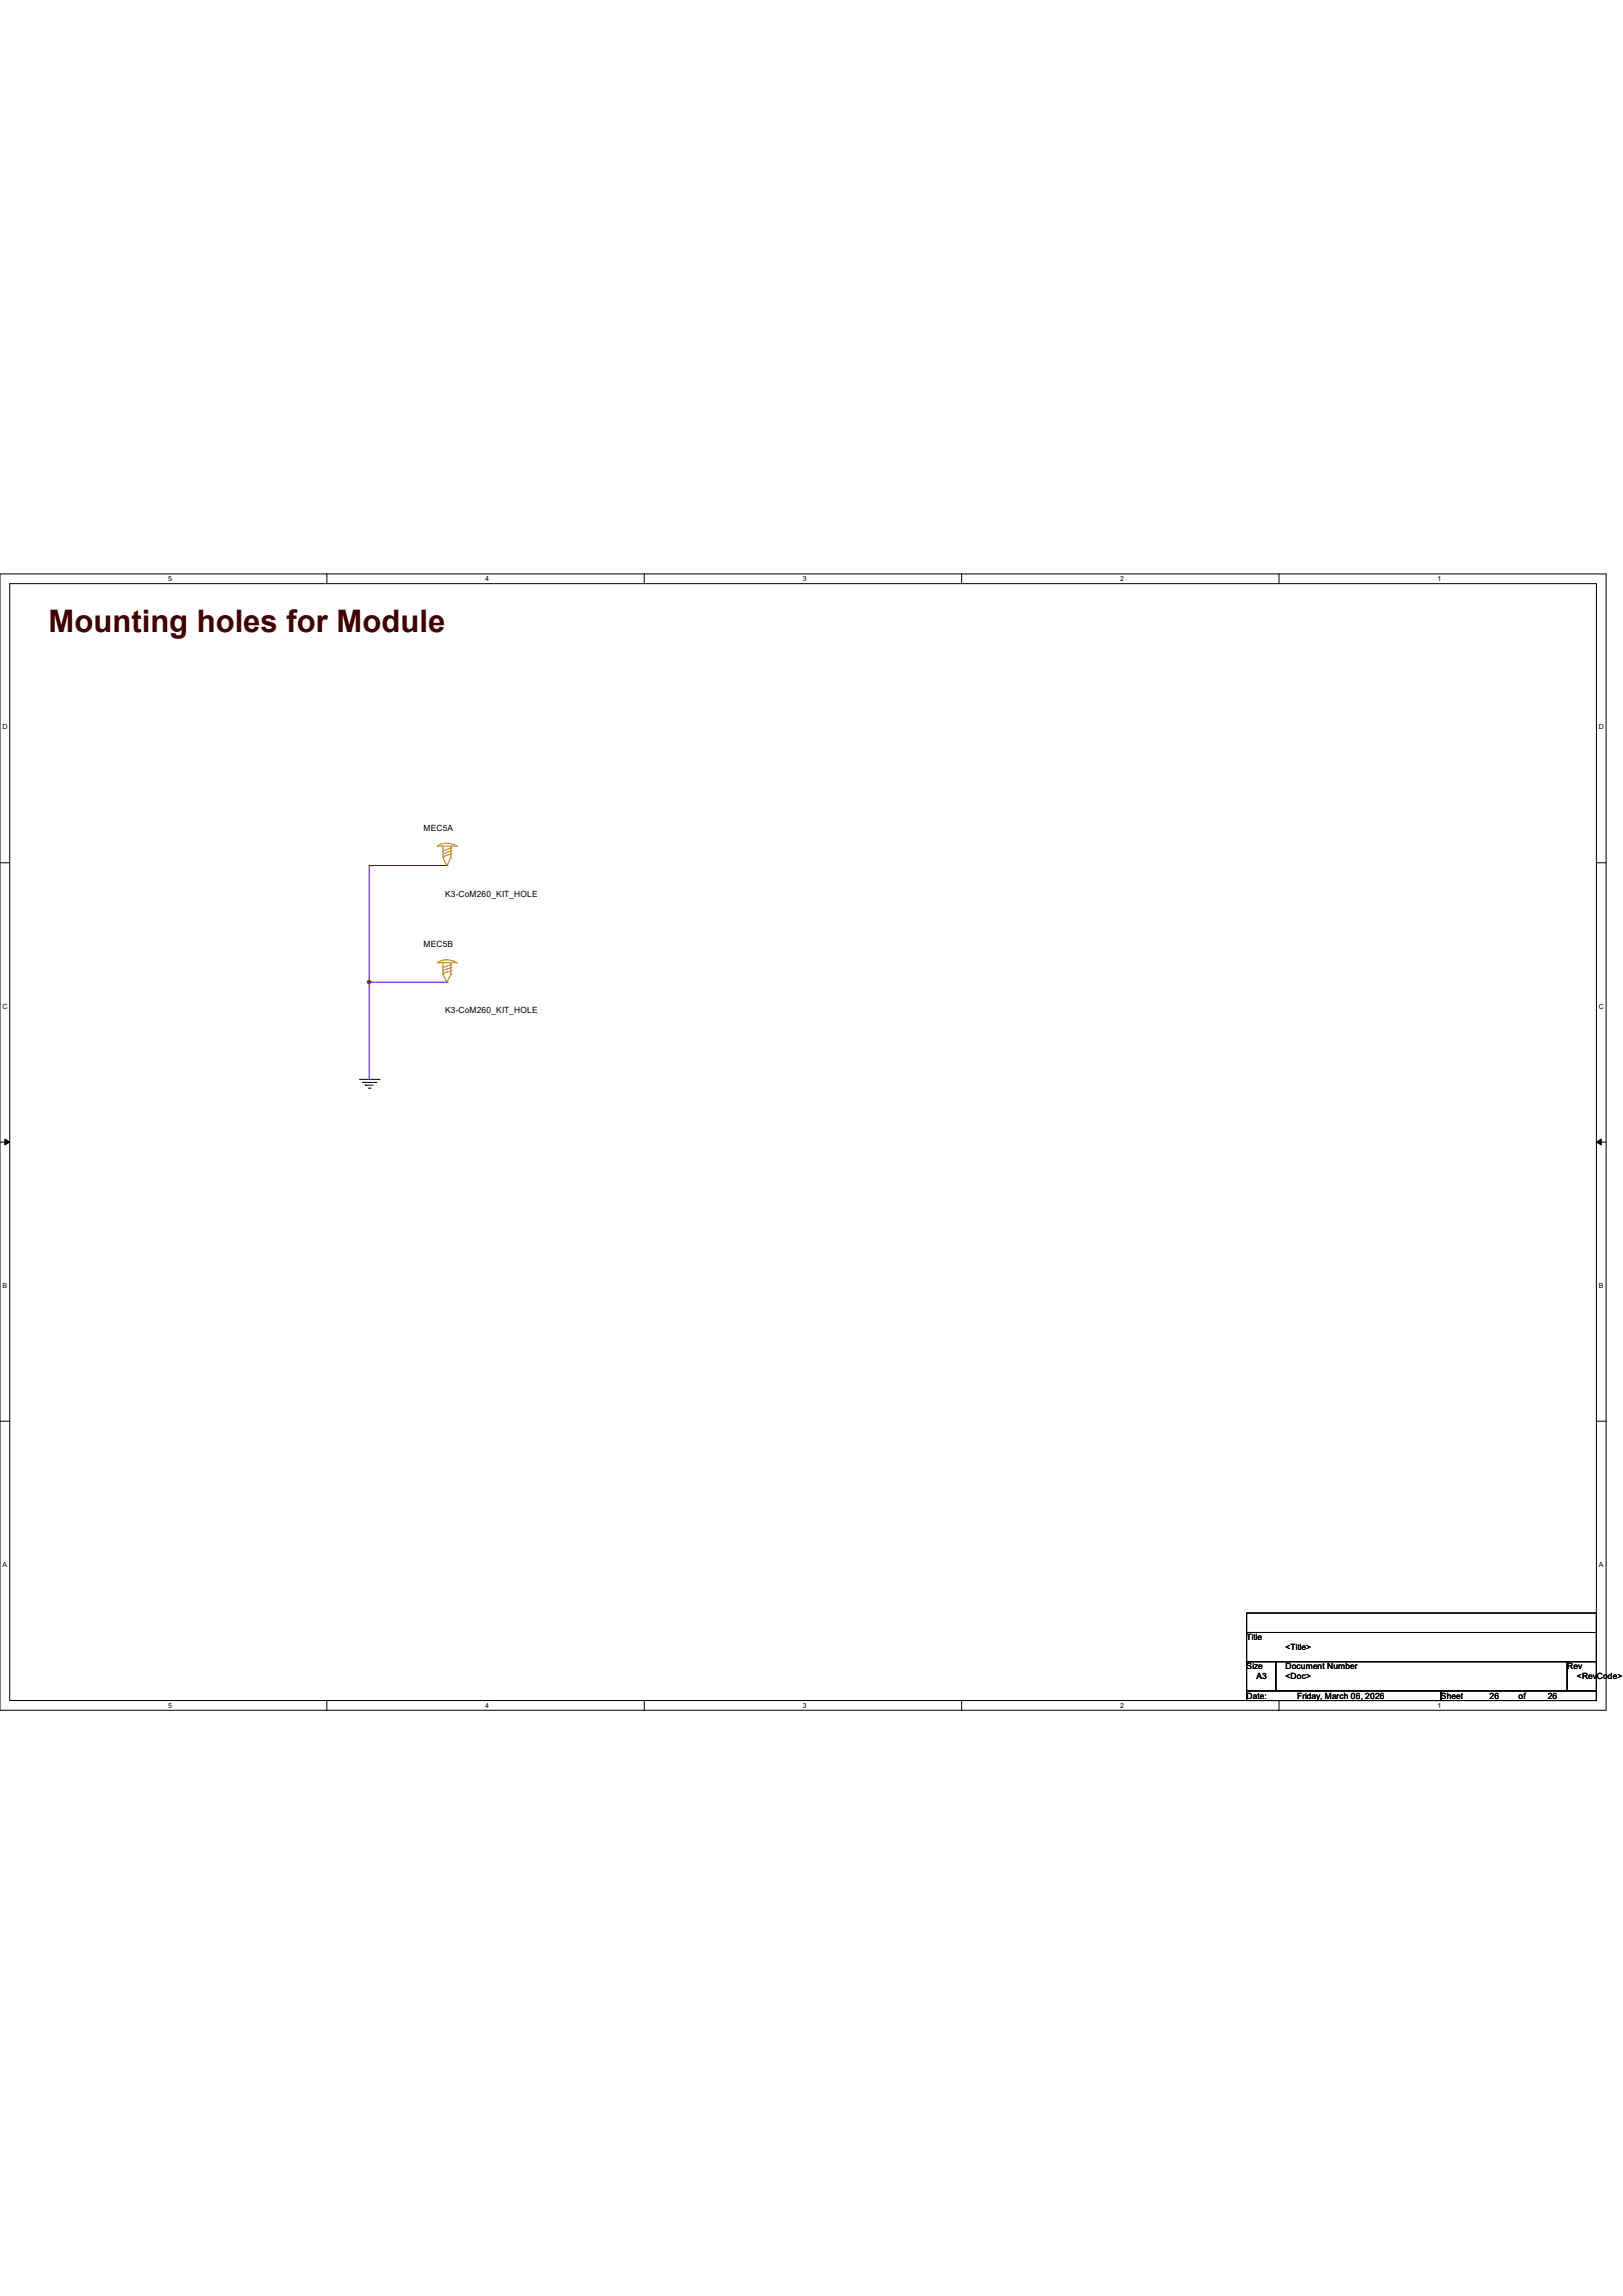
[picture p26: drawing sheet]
<svg xmlns="http://www.w3.org/2000/svg" width="297mm" height="420mm" viewBox="0 0 297 420" stroke-linecap="round" stroke-linejoin="round" font-family="sans-serif">
<defs><g id="words">
<text font-size="5.7" fill="#400000" x="8.9" y="115.6">Mounting holes for Module</text>
<g font-size="1.6">
<text x="77.5" y="151.9">MEC5A</text>
<text x="81.4" y="164">K3-CoM260_KIT_HOLE</text>
<text x="77.5" y="173.3">MEC5B</text>
<text x="81.4" y="185.4">K3-CoM260_KIT_HOLE</text>
<text x="228.1" y="300.1">Title</text>
<text x="228.1" y="305.4">Size</text>
<text x="235.2" y="305.4">Document Number</text>
<text x="235.2" y="301.8">&lt;Title&gt;</text>
<text x="286.8" y="305.4">Rev</text>
<text x="228.1" y="310.7">Date:</text>
<text x="229.9" y="307.2">A3</text>
<text x="235.2" y="307.2">&lt;Doc&gt;</text>
<text x="237.4" y="310.7">Friday, March 06, 2026</text>
<text x="263.7" y="310.7">Sheet</text>
<text x="272.6" y="310.7">26</text>
<text x="277.9" y="310.7">of</text>
<text x="283.2" y="310.7">26</text>
<text x="288.6" y="307.2">&lt;RevCode&gt;</text>
</g>
<g font-size="1.3">
<text x="30.8" y="106.3">5</text>
<text x="88.8" y="106.3">4</text>
<text x="146.9" y="106.3">3</text>
<text x="205" y="106.3">2</text>
<text x="263.1" y="106.3">1</text>
<text x=".5" y="133.4">D</text>
<text x="292.6" y="133.4">D</text>
<text x=".5" y="184.5">C</text>
<text x="292.6" y="184.5">C</text>
<text x=".5" y="235.6">B</text>
<text x="292.6" y="235.6">B</text>
<text x=".5" y="286.6">A</text>
<text x="292.6" y="286.6">A</text>
<text x="30.8" y="312.4">5</text>
<text x="88.8" y="312.4">4</text>
<text x="146.9" y="312.4">3</text>
<text x="205" y="312.4">2</text>
<text x="263.1" y="312.4">1</text>
</g>
</g></defs>
<path d="M0 105h293.9v207.8h-293.9zM1.8 106.8h290.3v204.3h-290.3z" fill="none" stroke="#000" stroke-width=".18"/>
<g fill="#fff">
<path d="M30.8 105.2h.7v1.4h-.7z"/>
<path d="M30.8 311.2h.7v1.4h-.7z"/>
</g>
<path d="M59.8 105v1.8M59.8 311.1v1.7" fill="none" stroke="#000" stroke-width=".18"/>
<g fill="#fff">
<path d="M88.8 105.2h.7v1.4h-.7z"/>
<path d="M88.8 311.2h.7v1.4h-.7z"/>
</g>
<path d="M117.9 105v1.8M117.9 311.1v1.7" fill="none" stroke="#000" stroke-width=".18"/>
<g fill="#fff">
<path d="M146.9 105.2h.7v1.4h-.7z"/>
<path d="M146.9 311.2h.7v1.4h-.7z"/>
</g>
<path d="M176 105v1.8M176 311.1v1.7" fill="none" stroke="#000" stroke-width=".18"/>
<g fill="#fff">
<path d="M205 105.2h.7v1.4h-.7z"/>
<path d="M205 311.2h.7v1.4h-.7z"/>
</g>
<path d="M234.1 105v1.8M234.1 311.1v1.7" fill="none" stroke="#000" stroke-width=".18"/>
<g fill="#fff">
<path d="M263.1 105.2h.6v1.4h-.6z"/>
<path d="M263.1 311.2h.6v1.4h-.6z"/>
<path d="M.5 132.3h.9v1.4h-.9z"/>
<path d="M292.6 132.3h.9v1.4h-.9z"/>
<path d="M.5 183.3h.9v1.4h-.9z"/>
<path d="M292.6 183.3h.9v1.4h-.9z"/>
</g>
<path d="M0 157.8h1.8M292.1 157.8h1.8" fill="none" stroke="#000" stroke-width=".18"/>
<g fill="#fff">
<path d="M.5 234.4h.8v1.4h-.8z"/>
<path d="M292.6 234.4h.8v1.4h-.8z"/>
</g>
<path d="M0 208.9h1.8M292.1 208.9h1.8" fill="none" stroke="#000" stroke-width=".18"/>
<path d="M.9 208.4l.9 .5-.9 .5zM292.1 208.9l.9-.5v1z" fill="#000" stroke="#000" stroke-width=".18"/>
<g fill="#fff">
<path d="M.5 285.5h.8v1.4h-.8z"/>
<path d="M292.6 285.5h.8v1.4h-.8z"/>
</g>
<g fill="none" stroke="#000" stroke-width=".18">
<path d="M65.8 197.4h3.5M66.3 198h2.5M66.8 198.5h.1M66.8 198.5h1.5M67.4 199.1h.3M67.7 199.1h.1M68.8 198h.1M69.3 197.4h.1M0 260h1.8M292.1 260h1.8M228.1 295.1h64v3.5h-64zM228.1 298.6h64v5.4h-64z"/>
<path d="M228.1 304h5.4v5.3h-5.4zM228.1 309.3h35.6v1.8h-35.6zM233.5 304h53.3v5.3h-53.3zM263.7 309.3h28.4v1.8h-28.4zM286.8 304h5.3v5.3h-5.3z"/>
</g>
<g fill="none" stroke="#cc8006" stroke-width=".18">
<path d="M80 154.8a3.2 3.2 0 0 1 3.6 0zM81.1 156.9h.1M81.1 154.8v2.1M81.1 156.9l.7 1.4M81.8 158.3h.1M82.5 156.9h.1M82.5 156.2h.1M82.5 155.1h.1M82.5 155.7h.1M82.5 154.8v2.1M82.5 156.9l-.7 1.4M82.5 156.2l-1.4 .5"/>
<path d="M82.5 155.1l-1.4 .6M82.5 155.7l-1.4 .5M83.6 154.8h.1M80 176.1a3.2 3.2 0 0 1 3.6 0zM81.1 178.2h.1M81.1 176.1v2.1M81.1 178.2l.7 1.5M81.8 179.7h.1M82.5 178.2h.1M82.5 177.5h.1M82.5 176.4h.1M82.5 177h.1"/>
<path d="M82.5 176.1v2.1M82.5 178.2l-.7 1.5M82.5 177.5l-1.4 .6M82.5 176.4l-1.4 .6M82.5 177l-1.4 .5M83.6 176.1h.1"/>
</g>
<path d="M81.8 158.3h.1M81.8 179.7h.1" fill="none" stroke="#a84" stroke-width=".18"/>
<path d="M67.6 158.3h.1M67.6 158.3v39.1M67.6 158.3h14.2M67.6 179.7h.1M67.6 179.7h14.2M67.6 197.4h.1" fill="none" stroke="#4200ff" stroke-width=".18"/>
<circle cx="67.5" cy="179.6" r=".32" fill="#f00" stroke="#f00" stroke-width=".18"/>
<use href="#words"/>
</svg>
